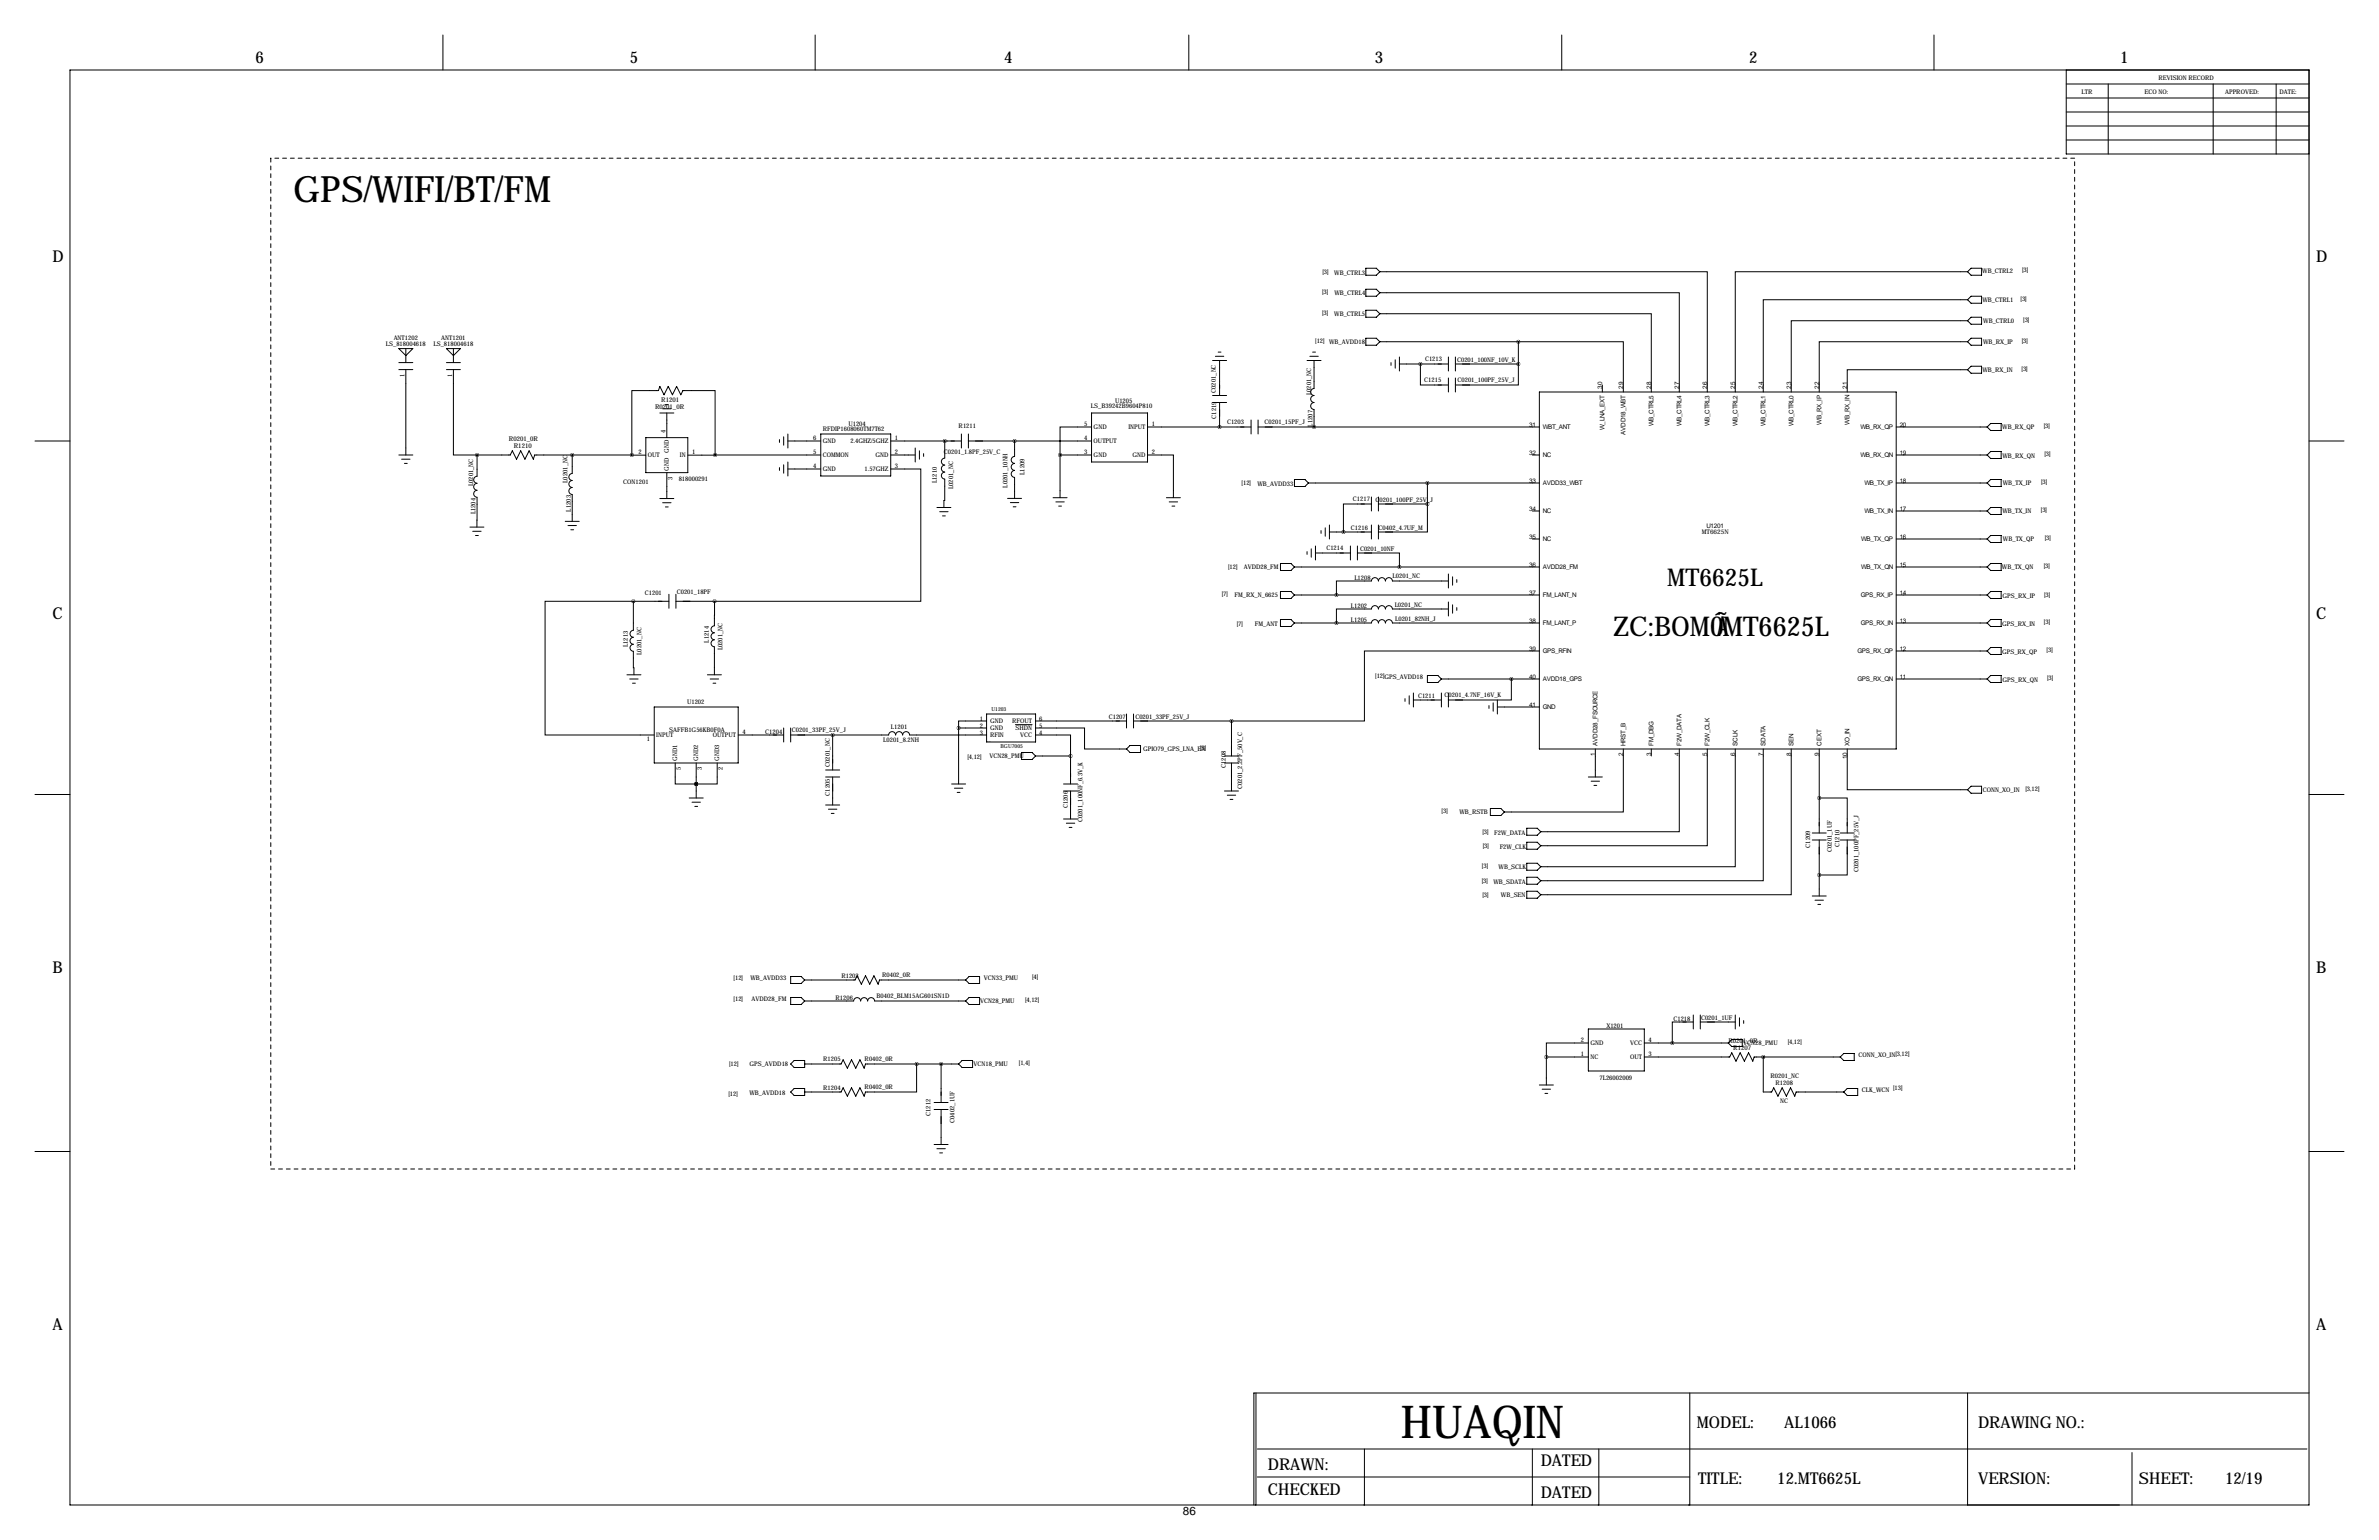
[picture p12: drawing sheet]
<svg xmlns="http://www.w3.org/2000/svg" width="864mm" height="559mm" viewBox="0 0 864 559" stroke-linecap="round" stroke-linejoin="round" font-family="sans-serif">
<defs><g id="words">
<text font-size="16.5" x="508.5" y="521.7">HUAQIN</text>
<text font-size="13.2" x="106.4" y="73.2">GPS/WIFI/BT/FM</text>
<text font-size="9.9" x="585.7" y="230.8">ZC:BOMÓÃMT6625L</text>
<text font-size="8.9" x="605.2" y="212.5">MT6625L</text>
<g font-size="5.9">
<text x="92.7" y="22.9">6</text>
<text x="228.6" y="22.9">5</text>
<text x="364.5" y="22.9">4</text>
<text x="499.1" y="22.9">3</text>
<text x="635" y="22.9">2</text>
<text x="769.6" y="22.9">1</text>
<text x="19" y="95.2">D</text>
<text x="840.7" y="95.2">D</text>
<text x="19" y="224.8">C</text>
<text x="840.7" y="224.8">C</text>
<text x="19" y="353.1">B</text>
<text x="840.7" y="353.1">B</text>
<text x="19" y="482.6">A</text>
<text x="840.7" y="482.6">A</text>
<text x="615.9" y="518.2">MODEL:</text>
<text x="647.7" y="518.2">AL1066</text>
<text x="718.1" y="518.2">DRAWING NO.:</text>
<text x="460.2" y="533.4">DRAWN:</text>
<text x="559.3" y="532.1">DATED</text>
<text x="616.5" y="538.5">TITLE:</text>
<text x="645.2" y="538.5">12.MT6625L</text>
<text x="718.1" y="538.5">VERSION:</text>
<text x="776.5" y="538.5">SHEET:</text>
<text x="807.7" y="538.5">12/19</text>
<text x="460.2" y="542.3">CHECKED</text>
<text x="559.3" y="543.6">DATED</text>
</g>
<text font-size="4.2" x="429.3" y="549.8">86</text>
<g font-size="2.4">
<text x="237.8" y="148.4">R0201_0R</text>
<text x="240.1" y="145.9">R1201</text>
<text x="184.7" y="160">R0201_0R</text>
<text x="186.5" y="162.6">R1210</text>
<text x="627.4" y="378.5">R0201_0R</text>
<text x="629.2" y="381">R1207</text>
</g>
<g font-size="2.3">
<text x="783.6" y="29.2">REVISION RECORD</text>
<text x="755.6" y="34.3">LTR</text>
<text x="778.5" y="34.3">ECO NO:</text>
<text x="807.7" y="34.3">APPROVED:</text>
<text x="827.5" y="34.3">DATE:</text>
<text x="480.1" y="99.3">[3]</text>
<text x="484.4" y="99.6">WB_CTRL3</text>
<text x="719.6" y="99.2">WB_CTRL2</text>
<text x="734.1" y="98.9">[3]</text>
<text x="480" y="106.8">[3]</text>
<text x="484.5" y="107.1">WB_CTRL4</text>
<text x="719.7" y="109.6">WB_CTRL1</text>
<text x="733.5" y="109.1">[3]</text>
<text x="479.9" y="114.5">[3]</text>
<text x="484.4" y="114.8">WB_CTRL5</text>
<text x="719.9" y="117.2">WB_CTRL0</text>
<text x="734.5" y="116.8">[3]</text>
<text x="140.1" y="125.5">LS_818004618</text>
<text x="142.9" y="123.4">ANT1202</text>
<text x="157.3" y="125.5">LS_818004618</text>
<text x="160.2" y="123.4">ANT1201</text>
<text x="477.4" y="124.6">[12]</text>
<text x="482.5" y="124.9">WB_AVDD18</text>
<text x="719.9" y="124.8">WB_RX_IP</text>
<text x="733.9" y="124.4">[3]</text>
<text x="517.3" y="131.1">C1213</text>
<text x="528.9" y="131.3">C0201_100NF_10V_K</text>
<text x="146.8" y="136.8" transform="rotate(-90 146.8 136.8)">1</text>
<text x="164.1" y="136.8" transform="rotate(-90 164.1 136.8)">1</text>
<text x="719.7" y="135">WB_RX_IN</text>
<text x="733.9" y="134.6">[3]</text>
<text x="441.4" y="142.5" transform="rotate(-90 441.4 142.5)">C0201_NC</text>
<text x="476" y="143.4" transform="rotate(-90 476 143.4)">L0201_NC</text>
<text x="517" y="138.4">C1215</text>
<text x="529.1" y="138.7">C0201_100PF_25V_J</text>
<text x="581.7" y="141" transform="rotate(-90 581.7 141)">30</text>
<text x="589.3" y="141" transform="rotate(-90 589.3 141)">29</text>
<text x="599.4" y="141" transform="rotate(-90 599.4 141)">28</text>
<text x="609.6" y="141" transform="rotate(-90 609.6 141)">27</text>
<text x="619.8" y="141" transform="rotate(-90 619.8 141)">26</text>
<text x="629.9" y="141" transform="rotate(-90 629.9 141)">25</text>
<text x="640.1" y="141" transform="rotate(-90 640.1 141)">24</text>
<text x="650.2" y="141" transform="rotate(-90 650.2 141)">23</text>
<text x="660.4" y="141" transform="rotate(-90 660.4 141)">22</text>
<text x="670.6" y="141" transform="rotate(-90 670.6 141)">21</text>
<text x="396" y="148.1">LS_B39242B9604P810</text>
<text x="404.8" y="146.1">U1205</text>
<text x="308" y="154.4">U1204</text>
<text x="348" y="155.2">R1211</text>
<text x="393.5" y="154.4">5</text>
<text x="397" y="155.7">GND</text>
<text x="409.6" y="155.7">INPUT</text>
<text x="418.1" y="154.4">1</text>
<text x="441.5" y="151.9" transform="rotate(-90 441.5 151.9)">C1219</text>
<text x="445.4" y="153.9">C1203</text>
<text x="459.1" y="153.9">C0201_15PF_J</text>
<text x="476.5" y="154.8" transform="rotate(-90 476.5 154.8)">L1207</text>
<text x="555.2" y="154.9">31</text>
<text x="560.1" y="155.7">WBT_ANT</text>
<text x="600.2" y="154.7" transform="rotate(-90 600.2 154.7)">WB_CTRL5</text>
<text x="610.4" y="154.7" transform="rotate(-90 610.4 154.7)">WB_CTRL4</text>
<text x="620.5" y="154.7" transform="rotate(-90 620.5 154.7)">WB_CTRL3</text>
<text x="630.7" y="154.7" transform="rotate(-90 630.7 154.7)">WB_CTRL2</text>
<text x="640.8" y="154.7" transform="rotate(-90 640.8 154.7)">WB_CTRL1</text>
<text x="651" y="154.7" transform="rotate(-90 651 154.7)">WB_CTRL0</text>
<text x="661.2" y="154" transform="rotate(-90 661.2 154)">WB_RX_IP</text>
<text x="671.3" y="154" transform="rotate(-90 671.3 154)">WB_RX_IN</text>
<text x="675.3" y="155.7">WB_RX_QP</text>
<text x="689.6" y="154.9">20</text>
<text x="726.8" y="155.8">WB_RX_QP</text>
<text x="741.9" y="155.2">[3]</text>
<text x="241.6" y="157.3" transform="rotate(-90 241.6 157.3)">4</text>
<text x="295.2" y="159.5">6</text>
<text x="298.7" y="156.5">RFDIP1608060TM7T62</text>
<text x="298.7" y="160.8">GND</text>
<text x="308.7" y="160.8">2.4GHZ/5GHZ</text>
<text x="324.9" y="159.5">1</text>
<text x="393.5" y="159.5">4</text>
<text x="397" y="160.8">OUTPUT</text>
<text x="582.4" y="156" transform="rotate(-90 582.4 156)">W_LNA_EXT</text>
<text x="590" y="157.7" transform="rotate(-90 590 157.7)">AVDD18_WBT</text>
<text x="231.7" y="164.6">2</text>
<text x="235.2" y="165.9">OUT</text>
<text x="242.8" y="164.3" transform="rotate(-90 242.8 164.3)">GND</text>
<text x="246.8" y="165.9">IN</text>
<text x="251.2" y="164.6">1</text>
<text x="295.2" y="164.6">5</text>
<text x="298.7" y="165.9">COMMON</text>
<text x="317.8" y="165.9">GND</text>
<text x="324.9" y="164.6">2</text>
<text x="342.7" y="164.6">C0201_1.8PF_25V_C</text>
<text x="393.5" y="164.6">3</text>
<text x="397" y="165.9">GND</text>
<text x="411.1" y="165.9">GND</text>
<text x="418.1" y="164.6">2</text>
<text x="555.2" y="165.1">32</text>
<text x="560.1" y="165.9">NC</text>
<text x="675.3" y="165.9">WB_RX_QN</text>
<text x="689.6" y="165.1">19</text>
<text x="726.9" y="166">WB_RX_QN</text>
<text x="742.1" y="165.5">[3]</text>
<text x="242.8" y="170.7" transform="rotate(-90 242.8 170.7)">GND</text>
<text x="295.2" y="169.7">4</text>
<text x="298.7" y="170.9">GND</text>
<text x="313.9" y="170.9">1.57GHZ</text>
<text x="324.9" y="169.7">3</text>
<text x="371.9" y="172.3" transform="rotate(-90 371.9 172.3)">L1209</text>
<text x="171.7" y="176.5" transform="rotate(-90 171.7 176.5)">L0201_NC</text>
<text x="206" y="175.2" transform="rotate(-90 206 175.2)">L0201_NC</text>
<text x="226.2" y="175.5">CON1201</text>
<text x="244.1" y="174.2" transform="rotate(-90 244.1 174.2)">3</text>
<text x="246.4" y="174.5">818000291</text>
<text x="340.1" y="175.4" transform="rotate(-90 340.1 175.4)">L1210</text>
<text x="346" y="177.5" transform="rotate(-90 346 177.5)">L0201_NC</text>
<text x="365.8" y="176.9" transform="rotate(-90 365.8 176.9)">L0201_10NH</text>
<text x="450.7" y="175.9">[12]</text>
<text x="456.5" y="176.2">WB_AVDD33</text>
<text x="555.2" y="175.3">33</text>
<text x="560.1" y="176">AVDD33_WBT</text>
<text x="676.8" y="176">WB_TX_IP</text>
<text x="689.6" y="175.3">18</text>
<text x="727" y="176.1">WB_TX_IP</text>
<text x="741" y="175.6">[3]</text>
<text x="207.2" y="185.6" transform="rotate(-90 207.2 185.6)">L1203</text>
<text x="491.1" y="181.9">C1217</text>
<text x="499.4" y="182.3">C0201_100PF_25V_J</text>
<text x="555.2" y="185.4">34</text>
<text x="689.6" y="185.4">17</text>
<text x="740.9" y="185.8">[3]</text>
<text x="172.7" y="186.6" transform="rotate(-90 172.7 186.6)">L1204</text>
<text x="560.1" y="186.2">NC</text>
<text x="619.5" y="191.5">U1201</text>
<text x="676.8" y="186.2">WB_TX_IN</text>
<text x="726.9" y="186.2">WB_TX_IN</text>
<text x="490.4" y="192.3">C1216</text>
<text x="500.5" y="192.4">C0402_4.7UF_M</text>
<text x="555.2" y="195.6">35</text>
<text x="560.1" y="196.3">NC</text>
<text x="617.7" y="193.8">MT6625N</text>
<text x="675.6" y="196.3">WB_TX_QP</text>
<text x="689.6" y="195.6">16</text>
<text x="727.1" y="196.4">WB_TX_QP</text>
<text x="742.3" y="196">[3]</text>
<text x="481.5" y="199.7">C1214</text>
<text x="493.7" y="199.9">C0201_10NF</text>
<text x="445.8" y="206.6">[12]</text>
<text x="451.5" y="206.6">AVDD28_FM</text>
<text x="505.5" y="209.8">L0201_NC</text>
<text x="555.2" y="205.7">36</text>
<text x="560.1" y="206.5">AVDD28_FM</text>
<text x="675.6" y="206.5">WB_TX_QN</text>
<text x="689.6" y="205.7">15</text>
<text x="726.7" y="206.5">WB_TX_QN</text>
<text x="741.9" y="206.1">[3]</text>
<text x="234.1" y="215.9">C1201</text>
<text x="245.7" y="215.6">C0201_18PF</text>
<text x="491.7" y="210.3">L1208</text>
<text x="555.2" y="215.9">37</text>
<text x="689.6" y="215.9">14</text>
<text x="443.5" y="216.2">[7]</text>
<text x="448.1" y="216.8">FM_RX_N_6625</text>
<text x="490.4" y="220.7">L1202</text>
<text x="506.3" y="220.2">L0201_NC</text>
<text x="560.1" y="216.7">FM_LANT_N</text>
<text x="675.5" y="216.7">GPS_RX_IP</text>
<text x="726.9" y="216.9">GPS_RX_IP</text>
<text x="742" y="216.6">[3]</text>
<text x="449" y="227">[7]</text>
<text x="455.6" y="227">FM_ANT</text>
<text x="490.4" y="225.6">L1205</text>
<text x="506.5" y="225.3">L0201_82NH_J</text>
<text x="555.2" y="226.1">38</text>
<text x="560.1" y="226.8">FM_LANT_P</text>
<text x="675.5" y="226.8">GPS_RX_IN</text>
<text x="689.6" y="226.1">13</text>
<text x="726.8" y="227">GPS_RX_IN</text>
<text x="742" y="226.6">[3]</text>
<text x="257.4" y="233.2" transform="rotate(-90 257.4 233.2)">L1214</text>
<text x="227.9" y="234.8" transform="rotate(-90 227.9 234.8)">L1213</text>
<text x="232.9" y="237.6" transform="rotate(-90 232.9 237.6)">L0201_NC</text>
<text x="262.3" y="236" transform="rotate(-90 262.3 236)">L0201_NC</text>
<text x="555.2" y="236.2">39</text>
<text x="560.1" y="237">GPS_RFIN</text>
<text x="674.3" y="237">GPS_RX_QP</text>
<text x="689.6" y="236.2">12</text>
<text x="726.7" y="237.2">GPS_RX_QP</text>
<text x="742.9" y="236.7">[3]</text>
<text x="499.2" y="246.1">[12]GPS_AVDD18</text>
<text x="555.2" y="246.4">40</text>
<text x="560.1" y="247.1">AVDD18_GPS</text>
<text x="674.3" y="247.1">GPS_RX_QN</text>
<text x="689.6" y="246.4">11</text>
<text x="726.9" y="247.3">GPS_RX_QN</text>
<text x="743.1" y="246.8">[3]</text>
<text x="249.4" y="255.5">U1202</text>
<text x="514.8" y="253.2">C1211</text>
<text x="524.4" y="253">C0201_4.7NF_16V_K</text>
<text x="555.2" y="256.5">41</text>
<text x="560.1" y="257.3">GND</text>
<text x="355.7" y="261.6">1</text>
<text x="359.4" y="262.4">GND</text>
<text x="367.4" y="262.4">RFOUT</text>
<text x="377.2" y="261.6">6</text>
<text x="402.5" y="260.7">C1207</text>
<text x="412.2" y="260.9">C0201_33PF_25V_J</text>
<text x="234.8" y="268.7">1</text>
<text x="238.3" y="267.5">INPUT</text>
<text x="242.9" y="265.7">SAFFB1G56KB0F0A</text>
<text x="258.8" y="267.5">OUTPUT</text>
<text x="269.5" y="266.2">4</text>
<text x="277.8" y="266.2">C1204</text>
<text x="287.4" y="265.4">C0201_33PF_25V_J</text>
<text x="320.6" y="269.2">L0201_8.2NH</text>
<text x="323.4" y="264.4">L1201</text>
<text x="355.7" y="264.2">2</text>
<text x="355.7" y="266.7">3</text>
<text x="359.4" y="264.9">GND</text>
<text x="359.4" y="267.5">RFIN</text>
<text x="368.6" y="264.9">SHDN</text>
<text x="370.3" y="267.5">VCC</text>
<text x="377.2" y="266.7">4</text>
<text x="377.2" y="264.2">5</text>
<text x="351.2" y="275.2">[4,12]</text>
<text x="359.2" y="275">VCN28_PMU</text>
<text x="414.9" y="272.6">GPIO79_GPS_LNA_EN</text>
<text x="435.7" y="272.3">[3]</text>
<text x="579.1" y="274.2" transform="rotate(-90 579.1 274.2)">1</text>
<text x="579.9" y="270.5" transform="rotate(-90 579.9 270.5)">AVDD28_FSOURCE</text>
<text x="589.3" y="274.2" transform="rotate(-90 589.3 274.2)">2</text>
<text x="590" y="270.5" transform="rotate(-90 590 270.5)">HRST_B</text>
<text x="599.4" y="274.2" transform="rotate(-90 599.4 274.2)">3</text>
<text x="600.2" y="270.5" transform="rotate(-90 600.2 270.5)">FM_DBG</text>
<text x="609.6" y="274.2" transform="rotate(-90 609.6 274.2)">4</text>
<text x="610.4" y="270.5" transform="rotate(-90 610.4 270.5)">F2W_DATA</text>
<text x="619.8" y="274.2" transform="rotate(-90 619.8 274.2)">5</text>
<text x="620.5" y="270.5" transform="rotate(-90 620.5 270.5)">F2W_CLK</text>
<text x="629.9" y="274.2" transform="rotate(-90 629.9 274.2)">6</text>
<text x="630.7" y="270.5" transform="rotate(-90 630.7 270.5)">SCLK</text>
<text x="640.1" y="274.2" transform="rotate(-90 640.1 274.2)">7</text>
<text x="640.8" y="270.5" transform="rotate(-90 640.8 270.5)">SDATA</text>
<text x="650.2" y="274.2" transform="rotate(-90 650.2 274.2)">8</text>
<text x="651" y="270.5" transform="rotate(-90 651 270.5)">SEN</text>
<text x="660.4" y="274.2" transform="rotate(-90 660.4 274.2)">9</text>
<text x="661.2" y="270.5" transform="rotate(-90 661.2 270.5)">CEXT</text>
<text x="670.6" y="275.4" transform="rotate(-90 670.6 275.4)">10</text>
<text x="671.3" y="270.5" transform="rotate(-90 671.3 270.5)">XO_IN</text>
<text x="245.9" y="276.1" transform="rotate(-90 245.9 276.1)">GND1</text>
<text x="247.2" y="279.6" transform="rotate(-90 247.2 279.6)">5</text>
<text x="253.5" y="276.1" transform="rotate(-90 253.5 276.1)">GND2</text>
<text x="254.8" y="279.6" transform="rotate(-90 254.8 279.6)">3</text>
<text x="261.1" y="276.1" transform="rotate(-90 261.1 276.1)">GND3</text>
<text x="262.4" y="279.6" transform="rotate(-90 262.4 279.6)">2</text>
<text x="301.2" y="278.2" transform="rotate(-90 301.2 278.2)">C0201_NC</text>
<text x="445" y="278.6" transform="rotate(-90 445 278.6)">C1208</text>
<text x="450.9" y="286.3" transform="rotate(-90 450.9 286.3)">C0201_2.2PF_50V_C</text>
<text x="719.7" y="287.3">CONN_XO_IN</text>
<text x="735.3" y="287">[3,12]</text>
<text x="301.3" y="288.7" transform="rotate(-90 301.3 288.7)">C1205</text>
<text x="387.6" y="293.2" transform="rotate(-90 387.6 293.2)">C1206</text>
<text x="392.9" y="298.3" transform="rotate(-90 392.9 298.3)">C0201_100NF_6.3V_K</text>
<text x="523.3" y="295.1">[3]</text>
<text x="529.8" y="295.2">WB_RSTB</text>
<text x="538.2" y="302.7">[3]</text>
<text x="542.4" y="303">F2W_DATA</text>
<text x="538.2" y="307.7">[3]</text>
<text x="544.4" y="307.9">F2W_CLK</text>
<text x="657.1" y="307.6" transform="rotate(-90 657.1 307.6)">C1209</text>
<text x="665" y="309.1" transform="rotate(-90 665 309.1)">C0201_1UF</text>
<text x="667.8" y="307.3" transform="rotate(-90 667.8 307.3)">C1210</text>
<text x="538" y="315">[3]</text>
<text x="544" y="315.4">WB_SCLK</text>
<text x="674.6" y="316.5" transform="rotate(-90 674.6 316.5)">C0201_100PF_25V_J</text>
<text x="537.9" y="320.3">[3]</text>
<text x="542.1" y="320.7">WB_SDATA</text>
<text x="538.2" y="325.5">[3]</text>
<text x="544.9" y="325.6">WB_SEN</text>
<text x="266.3" y="355.6">[12]</text>
<text x="272.5" y="355.6">WB_AVDD33</text>
<text x="305.4" y="354.8">R1203</text>
<text x="320.2" y="354.6">R0402_0R</text>
<text x="357.1" y="355.6">VCN33_PMU</text>
<text x="374.7" y="355.1">[4]</text>
<text x="266.3" y="363.2">[12]</text>
<text x="272.8" y="363.2">AVDD28_FM</text>
<text x="303.3" y="362.7">R1206</text>
<text x="318.2" y="362.2">B0402_BLM15AG601SN1D</text>
<text x="355.8" y="363.9">VCN28_PMU</text>
<text x="372.2" y="363.7">[4,12]</text>
<text x="607.5" y="370.5">C1218</text>
<text x="617.5" y="370.1">C0201_1UF</text>
<text x="573.9" y="378">2</text>
<text x="583.1" y="373.1">X1201</text>
<text x="598.4" y="378">4</text>
<text x="573.9" y="383">1</text>
<text x="577.3" y="379.2">GND</text>
<text x="591.8" y="379.2">VCC</text>
<text x="598.4" y="383">3</text>
<text x="632.8" y="379.2">VCN28_PMU</text>
<text x="649" y="378.8">[4,12]</text>
<text x="674.6" y="383.5">CONN_XO_IN[3,12]</text>
<text x="264.7" y="386.9">[12]</text>
<text x="272" y="386.8">GPS_AVDD18</text>
<text x="298.8" y="385.1">R1205</text>
<text x="313.9" y="384.8">R0402_0R</text>
<text x="353.4" y="386.9">VCN18_PMU</text>
<text x="369.9" y="386.3">[1,4]</text>
<text x="577.3" y="384.3">NC</text>
<text x="591.8" y="384.3">OUT</text>
<text x="298.8" y="395.5">R1204</text>
<text x="313.9" y="395">R0402_0R</text>
<text x="580.6" y="391.9">7L26002009</text>
<text x="642.7" y="391.2">R0201_NC</text>
<text x="644.5" y="393.7">R1208</text>
<text x="687.2" y="395.5">[13]</text>
<text x="264.4" y="397.5">[12]</text>
<text x="272" y="397.3">WB_AVDD18</text>
<text x="646.3" y="400.3">NC</text>
<text x="675.9" y="396.2">CLK_WCN</text>
<text x="337.8" y="404.9" transform="rotate(-90 337.8 404.9)">C1212</text>
<text x="346.5" y="407.4" transform="rotate(-90 346.5 407.4)">C0402_1UF</text>
</g>
<g font-size="2">
<text x="359.9" y="257.8">U1203</text>
<text x="363.2" y="271.5">BGU7005</text>
</g>
<text font-size=".4" x="358.1" y="269.2">BGU7005</text>
</g></defs>
<g fill="none" stroke="#000" stroke-width=".36">
<path d="M160.8 12.7v12.7M295.9 12.7v12.7M431.5 12.7v12.7M566.9 12.7v12.7M702.1 12.7v12.7M25.4 25.4h812.8v520.7h-812.8zM750.1 30.5h88.1M750.1 35.6h88.1M750.1 25.4v30.5h88.1M765.3 30.5v25.4M803.4 30.5v25.4M826.3 30.5v25.4"/>
<path d="M750.1 40.6h88.1M750.1 45.7h88.1M750.1 50.8h88.1M495.8 97.3h3.8l1.3 1.3-1.3 1.3h-3.8zM500.9 98.6h118.9v43.6M714.2 98.6h-84.3v43.6M714.2 98.6l1.3-1.3h3.8v2.6h-3.8zM495.8 105h3.8l1.3 1.2-1.3 1.3h-3.8zM495.8 112.6h3.8l1.3 1.2-1.3 1.3h-3.8zM500.9 113.8h98.5v28.4M500.9 106.2h108.7v36M714.2 116.4h-64v25.8"/>
<path d="M714.2 108.8h-74.1v33.4M714.2 108.8l1.3-1.3h3.8v2.5h-3.8zM714.2 116.4l1.3-1.3h3.8v2.6h-3.8zM144.8 131.6h5.1M144.8 134.1h5.1M144.8 126.5h5.1l-2.6 2.5zM147.3 126.5v5.1M147.3 134.1v31M162.1 131.6h5M162.1 134.1h5M162.1 126.5h5l-2.5 2.5zM164.6 134.1v31h8.6"/>
<path d="M164.6 126.5v5.1M440.2 130.8h5.1M441.2 129.3h3M442.2 127.8h1M442.7 130.8v12.7M474.5 130.8h5.1M475.5 129.3h3M476.5 127.8h1M477 130.8v10.2a1.27 1.27 0 0 0-1.2 1.2 1.27 1.27 0 0 0 1.2 1.3 1.27 1.27 0 0 0-1.2 1.3 1.27 1.27 0 0 0 1.2 1.3 1.27 1.27 0 0 0-1.2 1.2 1.27 1.27 0 0 0 1.2 1.3v6.3M495.8 122.7h3.8l1.3 1.3-1.3 1.3h-3.8zM500.9 124h50.3M505 131.6v1"/>
<path d="M506.5 130.6v3M508 132.1h17.8M508 129.5v5.1M515.6 132.1v7.6h10.2M525.8 129.5v5.1M525.8 137.2v5M528.3 132.1h22.9M528.3 129.5v5.1M528.3 137.2v5M551.2 124h38.1v18.2M551.2 132.1v7.6h-22.9M551.2 124v8.1"/>
<path d="M581.7 139.7v2.5M714.2 134.2h-43.6v8M714.2 124h-53.8v18.2M714.2 124l1.3-1.3h3.8v2.6h-3.8zM714.2 134.2l1.3-1.3h3.8v2.5h-3.8zM234.4 158.8h15.3v12.7h-15.3zM239.5 149.9h5.1M240.5 148.3h3.1M241.6 146.8h1M242.1 149.9v8.9M283 159.5v1M284.5 158.5v3"/>
<path d="M286 157.5v5.1M297.9 157.5h25.4v15.2h-25.4zM349 157.5v5.1M351.5 157.5v5.1M396.2 154.9h-11.4v10.2M396.2 149.9h20.4v17.7h-20.4zM416.6 154.9h37.6M440.2 143.5h5.1M440.2 146.1h5.1M442.7 146.1v8.8M454.2 152.4v5.1M456.7 154.9h102.1"/>
<path d="M456.7 152.4v5.1M558.8 142.2h129.5v129.6h-129.5zM688.3 154.9h33.1M721.4 154.9l1.2-1.2h3.8v2.5h-3.8zM12.7 160h12.7M144.8 165.1h5.1M145.8 166.6h3M146.8 168.1h1M173.2 165.1v7.7a1.27 1.27 0 0 0-1.2 1.3 1.27 1.27 0 0 0 1.2 1.3 1.27 1.27 0 0 0-1.2 1.2 1.27 1.27 0 0 0 1.2 1.3 1.27 1.27 0 0 0-1.2 1.3 1.27 1.27 0 0 0 1.2 1.2l-.1 10.9M173.2 165.1h12l.8-1.5 1.5 3 1.5-3 1.6 3 1.5-3 1.5 3 .5-1.5h35.3M207.7 165.1v6.7a1.27 1.27 0 0 0-1.2 1.3 1.27 1.27 0 0 0 1.2 1.2 1.27 1.27 0 0 0-1.2 1.3 1.27 1.27 0 0 0 1.2 1.3 1.27 1.27 0 0 0-1.2 1.2 1.27 1.27 0 0 0 1.2 1.3v9.8M229.4 165.1v-23.4h9.6l.5-1.5 1.5 3.1 1.6-3.1 1.5 3.1 1.5-3.1 1.5 3.1 .8-1.6h11.7v23.4"/>
<path d="M229.4 165.1l5 .1M242.1 171.5v9.4M259.6 165.1l-9.9 .1M283 169.7v1M284.5 168.7v3M286 167.6v5.1M286 160h11.9M286 170.2h11.9M297.9 165.1h-38.3M323.3 170.2h11v48h-74.9M323.3 160h25.7M323.3 165.1h8.9"/>
<path d="M332.2 162.6v5M333.8 163.6v3M335.3 164.6v1M343 160v6.2a1.27 1.27 0 0 0-1.3 1.3 1.27 1.27 0 0 0 1.3 1.3 1.27 1.27 0 0 0-1.3 1.2 1.27 1.27 0 0 0 1.3 1.3 1.27 1.27 0 0 0-1.3 1.3 1.27 1.27 0 0 0 1.2 1.2M343 173.8v7.8h-.4v2.6M351.5 160h44.7M368.3 160v5.6a1.27 1.27 0 0 0-1.2 1.3 1.27 1.27 0 0 0 1.2 1.2 1.27 1.27 0 0 0-1.2 1.3 1.27 1.27 0 0 0 1.2 1.3 1.27 1.27 0 0 0-1.2 1.3 1.27 1.27 0 0 0 1.2 1.2v7.6M384.8 165.1v15.5M396.2 165.1h-11.4M416.6 165.1h9.4v15.5M469.9 174h3.8l1.3 1.3-1.3 1.2h-3.8zM475 175.3h83.8"/>
<path d="M518.2 175.3v7.6M556.3 165.1h2.5M688.3 175.3h33.1M688.3 165.1h33.1M721.4 165.1l1.2-1.3h3.8v2.6h-3.8zM721.4 175.3l1.2-1.3h3.8v2.5h-3.8zM838.2 160h12.7M170.6 191.3h5.1M171.6 192.8h3.1M172.6 194.3h1M205.2 189.2h5.1M206.2 190.7h3"/>
<path d="M207.2 192.2h1M239.5 180.9h5.1M240.5 182.4h3.1M241.6 183.9h1M340.1 184.1h5.1M341.1 185.7h3.1M342.1 187.2h1.1M365.8 180.8h5M366.8 182.4h3M367.8 183.9h1M382.3 180.6h5M383.3 182.1h3"/>
<path d="M384.3 183.6h1M423.4 180.6h5.1M424.4 182.1h3.1M425.4 183.6h1.1M476 199.1v3.1M477.5 198.1v5.1M479.6 192.5v1M481.1 191.5v3.1M482.6 193h15.2M482.6 190.5v5.1M490.2 198.1v5.1M492.8 198.1v5.1"/>
<path d="M497.8 182.9h-10.1v10.1M497.8 180.3v5.1M497.8 190.5v5.1M500.4 182.9h17.8M500.4 180.3v5.1M500.4 190.5v5.1M518.2 182.9v10.1h-17.8M556.3 185.4h2.5M556.3 195.6h2.5M688.3 185.4h33.1M688.3 195.6h33.1M721.4 185.4l1.2-1.3h3.8v2.6h-3.8z"/>
<path d="M721.4 195.6l1.2-1.3h3.8v2.6h-3.8zM229.9 218.2v10.5a1.27 1.27 0 0 0-1.2 1.3 1.27 1.27 0 0 0 1.2 1.2 1.27 1.27 0 0 0-1.2 1.3 1.27 1.27 0 0 0 1.2 1.3 1.27 1.27 0 0 0-1.2 1.2 1.27 1.27 0 0 0 1.2 1.3l.2 8.6M229.9 218.2h-32v48.5h39.6M242.8 218.2h-12.9M242.8 215.6v5.1M245.4 218.2h14M245.4 215.6v5.1M259.4 218.2l-.1 8.9a1.27 1.27 0 0 0-1.2 1.2 1.27 1.27 0 0 0 1.2 1.3M464.8 204.5h3.8l1.3 1.2-1.3 1.3h-3.8zM464.8 214.6h3.8l1.3 1.3-1.3 1.3h-3.8zM469.9 205.7h88.9M469.9 215.9h88.9"/>
<path d="M474.5 200.2v1M477.5 200.7h12.7M492.8 200.7h15.2v5M525.8 210.8h-20.3a1.27 1.27 0 0 0-1.3-1.2 1.27 1.27 0 0 0-1.3 1.2 1.27 1.27 0 0 0-1.3-1.2 1.27 1.27 0 0 0-1.2 1.2 1.27 1.27 0 0 0-1.3-1.2 1.27 1.27 0 0 0-1.3 1.2h-12.7v5.1M525.8 208.3v5.1M525.8 218.4v5.1M527.3 209.3v3M527.3 219.5v3M528.8 210.3v1M688.3 205.7h33.1M688.3 215.9h33.1M721.4 205.7l1.2-1.2h3.8v2.5h-3.8z"/>
<path d="M721.4 215.9l1.2-1.3h3.8v2.6h-3.8zM259.3 232.2a1.27 1.27 0 0 0-1.2 1.2 1.27 1.27 0 0 0 1.2 1.3M259.3 229.6a1.27 1.27 0 0 0-1.2 1.3 1.27 1.27 0 0 0 1.2 1.3M259.3 234.7v10.2M464.8 224.8h3.8l1.3 1.3-1.3 1.2h-3.8zM469.9 226.1l27.9-.1a1.27 1.27 0 0 1 1.3-1.2 1.27 1.27 0 0 1 1.3 1.3 1.27 1.27 0 0 1 1.2-1.3 1.27 1.27 0 0 1 1.3 1.3 1.27 1.27 0 0 1 1.3-1.3 1.27 1.27 0 0 1 1.3 1.3h53.3M525.8 221h-20.3a1.27 1.27 0 0 0-1.3-1.2 1.27 1.27 0 0 0-1.3 1.2 1.27 1.27 0 0 0-1.3-1.2 1.27 1.27 0 0 0-1.2 1.2 1.27 1.27 0 0 0-1.3-1.2 1.27 1.27 0 0 0-1.3 1.2h-12.7v5.1M528.8 220.5v1M558.8 236.2h-63.5v25.4h-48.3M688.3 226.1h33.1M688.3 236.2h33.1M721.4 226.1l1.2-1.3h3.8v2.5h-3.8z"/>
<path d="M721.4 236.2l1.2-1.3h3.8v2.6h-3.8zM227.6 244.9h5.1M228.6 246.4h3M229.6 247.9h1M237.5 256.5h30.5v20.4h-30.5zM256.8 244.9h5.1M257.8 246.4h3.1M258.8 247.9h1M358.1 259.1h17.8v10.1h-17.8zM408.9 259.1v5.1M411.5 259.1v5.1M510 253.5v1"/>
<path d="M511.6 252.5v3M513.1 254h10.1M513.1 251.5v5M518.2 245.1h3.8l1.2 1.3-1.2 1.3h-3.8zM523.2 251.5v5M523.2 246.4h35.6M525.8 251.5v5M540.5 256v1M542 255v3.1M543.6 256.5h15.2M543.6 254v5.1M548.6 246.4v7.6h-22.8"/>
<path d="M688.3 246.4h33.1M721.4 246.4l1.2-1.3h3.8v2.6h-3.8zM245.1 276.9v7.6h7.6M252.7 276.9v12.7M260.3 276.9l.1 7.6h-7.7M268 266.7h16.5M284.5 264.2v5M287 266.7h35.6a1.27 1.27 0 0 1 1.3-1.2 1.27 1.27 0 0 1 1.2 1.2M287 264.2v5M299.7 279.4h5.1M302.3 266.7v12.7M325.1 266.7a1.27 1.27 0 0 1 1.3-1.2 1.27 1.27 0 0 1 1.3 1.2"/>
<path d="M327.7 266.7a1.27 1.27 0 0 1 1.2-1.2 1.27 1.27 0 0 1 1.3 1.2h27.9M348 264.2v20.3M358.1 261.6h-10.1v2.6M358.1 264.2h-10.1M368.6 263h6.1M370.8 273h3.9l1.2 1.3-1.2 1.3h-3.9zM375.9 264.2h17.8v7.6h15.2M375.9 266.7h12.7v7.6M375.9 261.6h33M375.9 274.3h12.7M388.6 274.3v10.2M408.9 271.8l1.3-1.3h3.8v2.6h-3.8z"/>
<path d="M411.5 261.6h35.5M444.5 274.3h5.1M444.5 276.9h5.1M447 276.9v10.1M447 261.6v12.7M579.1 271.8v10.1M589.3 271.8v22.8h-43.2M599.4 271.8v2.5M609.6 271.8v30h-50.3M619.8 271.8v35.1h-60.5M629.9 271.8v42.7h-70.6M640.1 271.8v47.8h-80.8"/>
<path d="M650.2 271.8v52.9h-90.9M660.4 271.8v30.5M670.6 271.8v14.8h43.6M12.7 288.3h12.7M250.2 289.6h5.1M251.2 291.1h3.1M252.2 292.6h1M252.7 284.5h.1M299.7 281.9h5.1M299.7 292.1h5.1M300.7 293.6h3.1M301.8 295.1h1"/>
<path d="M302.3 281.9v10.2M345.4 284.5h5.1M346.5 286h3M347.5 287.5h1M386.1 284.5h5.1M386.1 287h5.1M386.1 297.2h5.1M387.1 298.7h3M388.6 287v10.2M444.5 287h5.1M445.5 288.5h3.1M446.5 290.1h1"/>
<path d="M541 293.4h3.8l1.3 1.2-1.3 1.3h-3.8zM576.6 281.9h5.1M577.6 283.5h3M578.6 285h1M660.4 289.6h10.2v12.7M714.2 286.6l1.3-1.3h3.8v2.5h-3.8zM838.2 288.3h12.7M388.1 300.2h1M554.2 300.5h3.8l1.3 1.3-1.3 1.3h-3.8zM554.2 305.6h3.8l1.3 1.3-1.3 1.3h-3.8zM554.2 313.2h3.8l1.3 1.3-1.3 1.3h-3.8zM554.2 318.3h3.8l1.3 1.3-1.3 1.3h-3.8z"/>
<path d="M657.9 302.3h5M657.9 304.8h5M660.4 304.8v20.3M668 302.3h5.1M668 304.8h5.1M670.6 304.8v12.7h-10.2M554.2 323.4h3.8l1.3 1.3-1.3 1.2h-3.8zM657.9 325.1h5M658.9 326.6h3M659.9 328.2h1M287 354.3h3.8l1.3 1.3-1.3 1.3h-3.8zM292.1 355.6h18.3l.8-1.5 1.5 3 1.5-3 1.5 3 1.5-3 1.6 3 .5-1.5h31.2"/>
<path d="M350.5 355.6l1.3-1.3h3.8v2.6h-3.8zM287 361.9h3.8l1.3 1.3-1.3 1.3h-3.8zM292.1 363.2h17.8a1.27 1.27 0 0 1 1.3-1.2 1.27 1.27 0 0 1 1.2 1.2 1.27 1.27 0 0 1 1.3-1.2 1.27 1.27 0 0 1 1.3 1.2 1.27 1.27 0 0 1 1.2-1.2 1.27 1.27 0 0 1 1.3 1.2h33M350.5 363.2l1.3-1.3h3.8v2.6h-3.8zM576.6 378.5h-15.3v5M576.6 373.4h20.3v15.2h-20.3zM596.9 378.5h30.5M614.7 370.8h-7.6v7.7M614.7 368.3v5.1M617.2 370.8h12.7M617.2 368.3v5.1M627.4 378.5l1.2-1.3h3.9v2.5h-3.9z"/>
<path d="M629.9 368.3v5.1M631.4 369.3v3.1M633 370.3v1M287 386.1l1.3-1.3h3.8v2.5h-3.8zM287 396.2l1.3-1.2h3.8v2.5h-3.8zM292.1 386.1h13.2l.8-1.5 1.5 3 1.5-3 1.5 3 1.6-3 1.5 3 .5-1.5h33.8M332.7 386.1v10.1h-18.5l-.5 1.6-1.5-3.1-1.6 3.1-1.5-3.1-1.5 3.1-1.5-3.1-.8 1.5h-13.2M341.6 386.1v13.9M348 386.1l1.3-1.3h3.8v2.5h-3.8zM558.8 393.7h5.1M559.8 395.2h3.1M560.8 396.7h1"/>
<path d="M561.3 383.5v10.2M576.6 383.5h-15.3M596.9 383.5h31l.8-1.5 1.5 3.1 1.5-3.1 1.5 3.1 1.5-3.1 1.6 3.1 .5-1.6h31.2M640.1 383.5h.1M640.1 383.5v12.7h3l.8-1.5 1.5 3.1 1.5-3.1 1.6 3.1 1.5-3.1 1.5 3.1 .5-1.6h17.3M668 383.5l1.3-1.2h3.8v2.5h-3.8zM669.3 396.2l1.3-1.2h3.8v2.5h-3.8zM12.7 417.8h12.7M339.1 400h5.1M339.1 402.6h5.1M339.1 415.3h5.1M340.1 416.8h3.1"/>
<path d="M341.1 418.3h1M341.6 402.6v12.7M838.2 417.8h12.7M455.9 505.5v40.6M613.4 505.5v40.6M714.2 505.5v40.6M838.2 505.5h-383v40.6M456.4 525.8h381M456.4 535.9h157M495.3 525.8v20.3M556.3 525.8v20.3M580.4 525.8v20.3"/>
<path d="M773.9 527v19.1"/>
</g>
<path d="M98.3 57.4v366.8M753.1 57.4h-654.8M98.3 424.2h654.8M753.1 424.2v-366.8" fill="none" stroke="#000" stroke-width=".36" stroke-dasharray="1.4 1.4"/>
<path d="M485.1 226.1a.05 .05 0 0 0 .1 0 .05 .05 0 0 0-.1 0zM447 261.6a.05 .05 0 0 0 .1 0 .05 .05 0 0 0-.1 0zM302.2 266.7a.05 .05 0 0 0 .1 0 .05 .05 0 0 0-.1 0zM347.9 264.2a.05 .05 0 0 0 .1 0 .05 .05 0 0 0-.1 0zM561.3 383.5a.05 .05 0 0 0 .1 0 .05 .05 0 0 0-.1 0zM607 378.5a.05 .05 0 0 0 .1 0 .05 .05 0 0 0-.1 0zM477 154.9a.05 .05 0 0 0 .1 0 .05 .05 0 0 0-.1 0zM518.1 182.9a.05 .05 0 0 0 .1 0 .05 .05 0 0 0-.1 0zM487.6 193a.05 .05 0 0 0 .1 0 .05 .05 0 0 0-.1 0zM518.1 175.3a.05 .05 0 0 0 .1 0 .05 .05 0 0 0-.1 0zM332.7 386.1a.05 .05 0 0 0 .1 0 .05 .05 0 0 0-.1 0zM341.6 386.1a.05 .05 0 0 0 .1 0 .05 .05 0 0 0-.1 0zM485.1 215.9a.05 .05 0 0 0 .1 0 .05 .05 0 0 0-.1 0zM548.6 246.4a.05 .05 0 0 0 .1 0 .05 .05 0 0 0-.1 0zM551.1 124a.05 .05 0 0 0 .1 0 .05 .05 0 0 0-.1 0zM551.1 132.1a.05 .05 0 0 0 .1 0 .05 .05 0 0 0-.1 0zM515.6 132.1a.05 .05 0 0 0 .1 0 .05 .05 0 0 0-.1 0zM388.6 274.3a.05 .05 0 0 0 .1 0 .05 .05 0 0 0-.1 0zM442.7 154.9a.05 .05 0 0 0 .1 0 .05 .05 0 0 0-.1 0zM252.7 284.5a.05 .05 0 0 0 .1 0 .05 .05 0 0 0-.1 0zM252.7 284.5a.05 .05 0 0 0 .1 0 .05 .05 0 0 0-.1 0zM173.1 165.1a.05 .05 0 0 0 .1 0 .05 .05 0 0 0-.1 0zM640 383.5a.05 .05 0 0 0 .1 0 .05 .05 0 0 0-.1 0zM342.9 160a.05 .05 0 0 0 .1 0 .05 .05 0 0 0-.1 0zM259.5 165.1a.05 .05 0 0 0 .1 0 .05 .05 0 0 0-.1 0zM207.7 165.1a.05 .05 0 0 0 .1 0 .05 .05 0 0 0-.1 0zM229.3 165.1a.05 .05 0 0 0 .1 0 .05 .05 0 0 0-.1 0zM259.3 218.2a.05 .05 0 0 0 .1 0 .05 .05 0 0 0-.1 0zM229.9 218.2a.05 .05 0 0 0 .1 0 .05 .05 0 0 0-.1 0zM384.8 165.1a.05 .05 0 0 0 .1 0 .05 .05 0 0 0-.1 0z" fill="#000" stroke="#000" stroke-width="1.3"/>
<use href="#words"/>
</svg>
